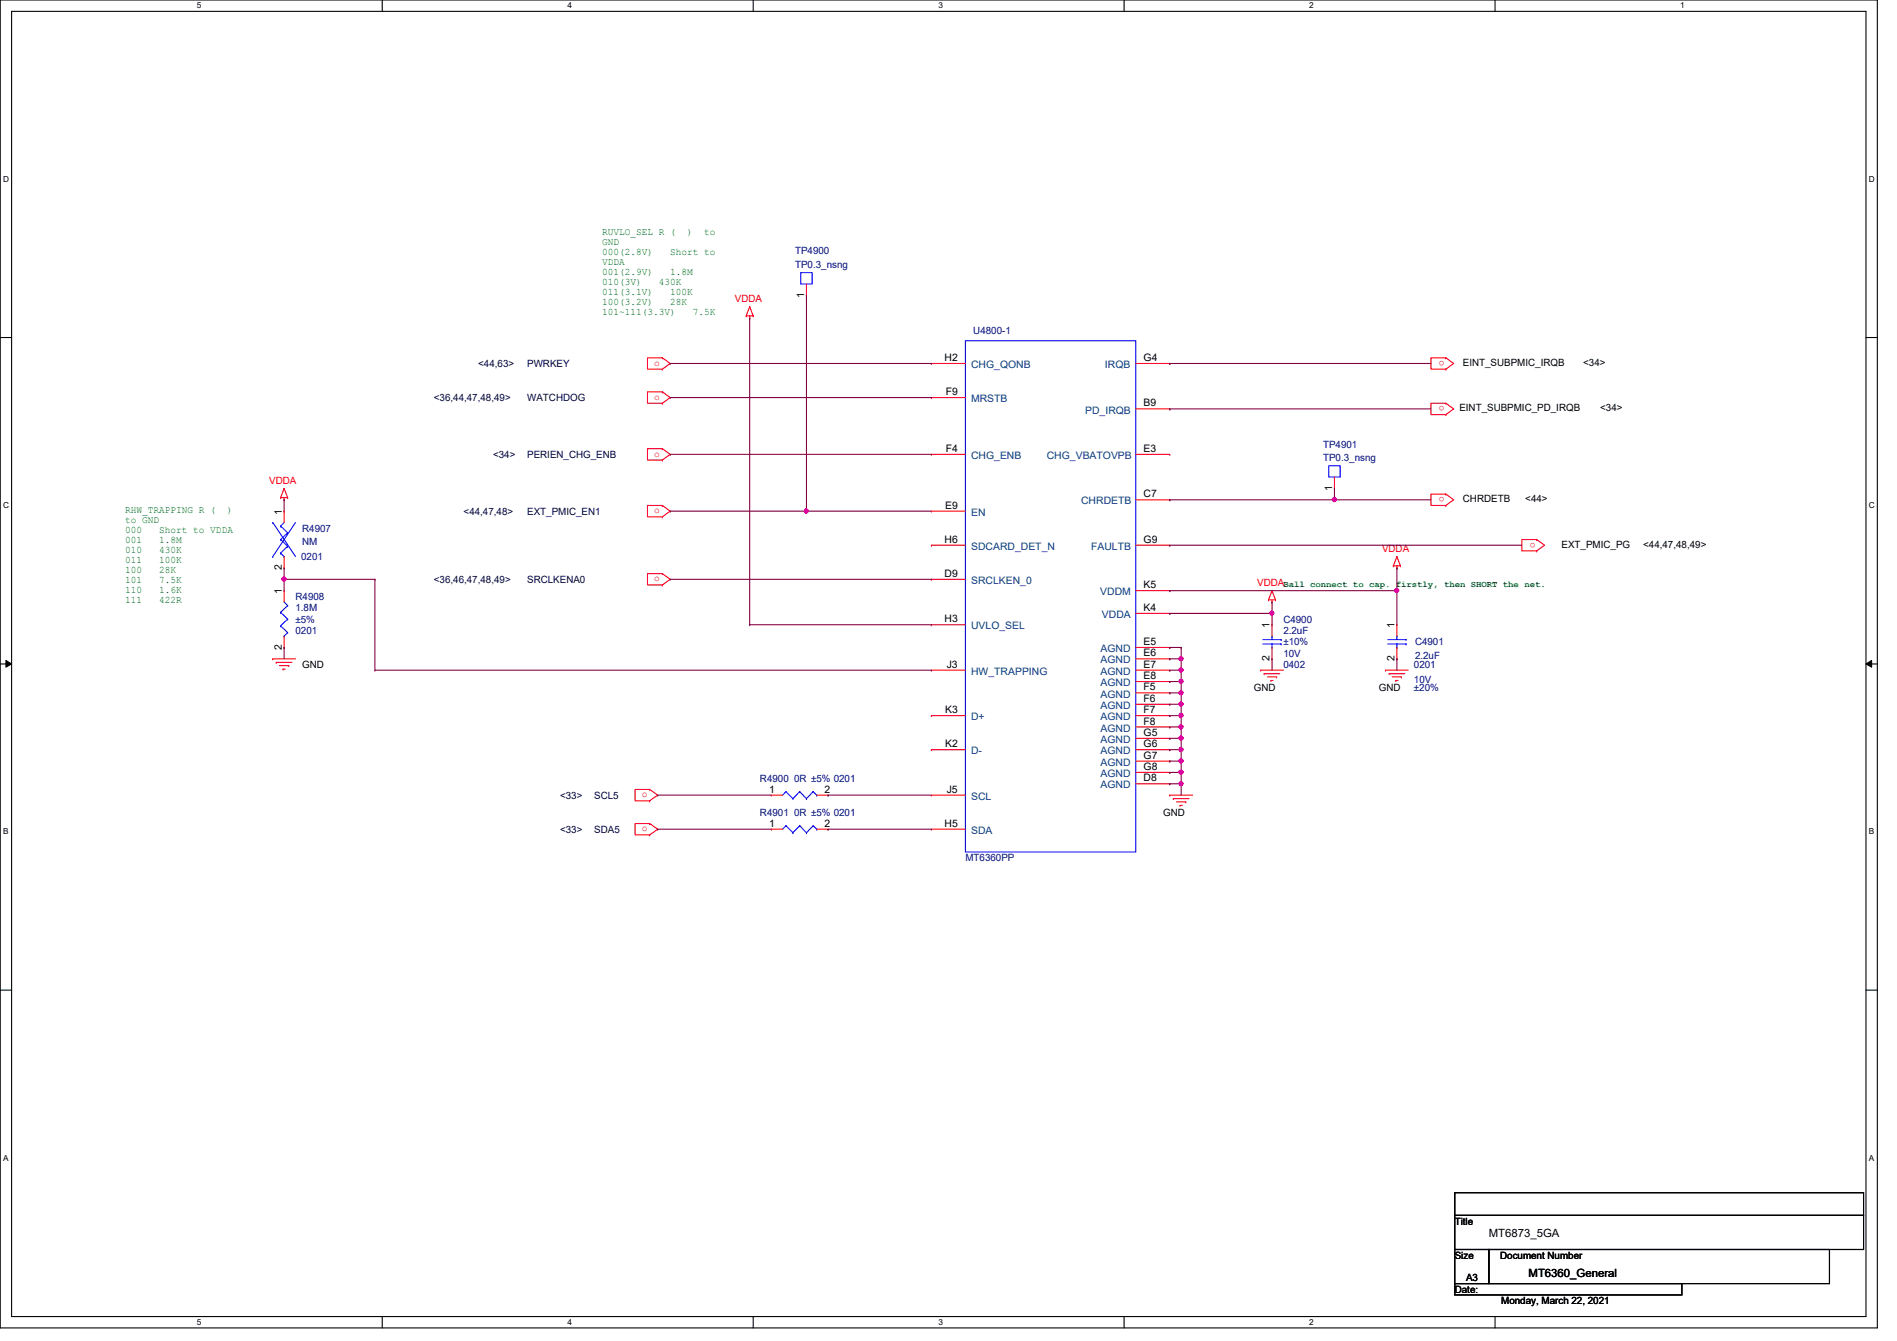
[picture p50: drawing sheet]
<svg xmlns="http://www.w3.org/2000/svg" width="297mm" height="210mm" viewBox="0 0 297 210" stroke-linecap="round" stroke-linejoin="round" font-family="sans-serif">
<defs><g id="words">
<g font-size="1.8">
<text x="233.1" y="193.6">MT6873_5GA</text>
<text x="239.3" y="199.9">MT6360_General</text>
</g>
<g font-size="1.6" fill="#008000">
<text x="94.3" y="36.8">RUVLO_SEL R (</text>
<text x="94.3" y="38.4">GND</text>
<text x="94.3" y="39.9">000(2.8V)</text>
<text x="94.3" y="41.5">VDDA</text>
<text x="104.9" y="39.9">Short to</text>
<text x="107.6" y="36.8">)</text>
<text x="110.3" y="36.8">to</text>
<text x="94.3" y="43.1">001(2.9V)</text>
<text x="94.3" y="44.6">010(3V)</text>
<text x="94.3" y="46.2">011(3.1V)</text>
<text x="94.3" y="47.8">100(3.2V)</text>
<text x="103.2" y="44.6">430K</text>
<text x="104.9" y="43.1">1.8M</text>
<text x="104.9" y="46.2">100K</text>
<text x="104.9" y="47.8">28K</text>
<text x="94.3" y="49.3">101~111(3.3V)</text>
<text x="108.5" y="49.3">7.5K</text>
<text x="19.6" y="81.9">to GND</text>
<text x="19.6" y="83.5">000</text>
<text x="19.6" y="80.3">RHW_TRAPPING R (</text>
<text x="24.9" y="83.5">Short to VDDA</text>
<text x="35.6" y="80.3">)</text>
<text x="19.6" y="85">001</text>
<text x="19.6" y="86.6">010</text>
<text x="19.6" y="88.2">011</text>
<text x="19.6" y="89.7">100</text>
<text x="24.9" y="86.6">430K</text>
<text x="24.9" y="85">1.8M</text>
<text x="24.9" y="88.2">100K</text>
<text x="24.9" y="89.7">28K</text>
<text x="19.6" y="91.3">101</text>
<text x="19.6" y="92.9">110</text>
<text x="19.6" y="94.4">111</text>
<text x="24.9" y="91.3">7.5K</text>
<text x="24.9" y="92.9">1.6K</text>
<text x="24.9" y="94.4">422R</text>
</g>
<g font-size="1.6" fill="#000080">
<text x="124.5" y="39.8">TP4900</text>
<text x="124.5" y="42">TP0.3_nsng</text>
<text x="152.4" y="52.3">U4800-1</text>
<text x="207.2" y="70.1">TP4901</text>
<text x="207.2" y="72.2">TP0.3_nsng</text>
<text x="47.3" y="83.2">R4907</text>
<text x="47.2" y="87.7">0201</text>
<text x="47.3" y="85.3">NM</text>
<text x="46.3" y="93.9">R4908</text>
<text x="46.3" y="95.7">1.8M</text>
<text x="46.3" y="97.5">±5%</text>
<text x="46.3" y="99.2">0201</text>
<text x="201" y="97.5">C4900</text>
<text x="201" y="99.2">2.2uF</text>
<text x="201" y="101">±10%</text>
<text x="221.6" y="101">C4901</text>
<text x="201" y="104.6">0402</text>
<text x="201" y="102.8">10V</text>
<text x="221.4" y="104.6">0201</text>
<text x="221.4" y="106.9">10V</text>
<text x="221.6" y="103.1">2.2uF</text>
<text x="221.4" y="108.1">±20%</text>
<text x="119" y="122.3">R4900 0R ±5% 0201</text>
<text x="119" y="127.7">R4901 0R ±5% 0201</text>
<text x="151.2" y="134.8">MT6360PP</text>
</g>
<g font-size="1.6" fill="#f00">
<text x="115.1" y="47.3">VDDA</text>
<text x="102.4" y="57.2">o</text>
<text x="226.2" y="56.5" transform="rotate(180 226.2 56.5)">o</text>
<text x="102.4" y="62.6">o</text>
<text x="226.2" y="63.6" transform="rotate(180 226.2 63.6)">o</text>
<text x="102.4" y="71.5">o</text>
<text x="42.2" y="75.8">VDDA</text>
<text x="226.2" y="77.8" transform="rotate(180 226.2 77.8)">o</text>
<text x="102.4" y="80.3">o</text>
<text x="216.4" y="86.4">VDDA</text>
<text x="240.4" y="84.9" transform="rotate(180 240.4 84.9)">o</text>
<text x="102.4" y="91">o</text>
<text x="196.8" y="91.8">VDDA</text>
<text x="100.5" y="124.8">o</text>
<text x="100.5" y="130.1">o</text>
</g>
<g font-size="1.6">
<text x="125.9" y="46.6" transform="rotate(-90 125.9 46.6)">1</text>
<text x="147.9" y="56.5">H2</text>
<text x="179.1" y="56.5">G4</text>
<text x="229.1" y="57.3">EINT_SUBPMIC_IRQB</text>
<text x="247.9" y="57.3">&lt;34&gt;</text>
<text x="148.1" y="61.8">F9</text>
<text x="179.1" y="63.6">B9</text>
<text x="228.5" y="64.4">EINT_SUBPMIC_PD_IRQB</text>
<text x="250.6" y="64.4">&lt;34&gt;</text>
<text x="148.1" y="70.7">F4</text>
<text x="179.1" y="70.7">E3</text>
<text x="179.1" y="77.9">C7</text>
<text x="208.6" y="76.8" transform="rotate(-90 208.6 76.8)">1</text>
<text x="44.1" y="80.6" transform="rotate(-90 44.1 80.6)">1</text>
<text x="148" y="79.6">E9</text>
<text x="229.1" y="78.6">CHRDETB</text>
<text x="238.8" y="78.6">&lt;44&gt;</text>
<text x="44.1" y="89.2" transform="rotate(-90 44.1 89.2)">2</text>
<text x="147.9" y="85">H6</text>
<text x="179.1" y="85">G9</text>
<text x="244.5" y="85.7">EXT_PMIC_PG</text>
<text x="257.3" y="85.7">&lt;44,47,48,49&gt;</text>
<text x="44.1" y="93" transform="rotate(-90 44.1 93)">1</text>
<text x="147.9" y="90.3">D9</text>
<text x="179.1" y="95.6">K4</text>
<text x="179.1" y="92.1">K5</text>
<text x="44.1" y="101.7" transform="rotate(-90 44.1 101.7)">2</text>
<text x="147.9" y="97.4">H3</text>
<text x="179.1" y="101">E5</text>
<text x="198.8" y="98.3" transform="rotate(-90 198.8 98.3)">1</text>
<text x="218.4" y="98.3" transform="rotate(-90 218.4 98.3)">1</text>
<text x="47.3" y="104.6">GND</text>
<text x="148.2" y="104.5">J3</text>
<text x="179.1" y="102.7">E6</text>
<text x="179.1" y="106.3">E8</text>
<text x="179.1" y="104.5">E7</text>
<text x="198.8" y="103.5" transform="rotate(-90 198.8 103.5)">2</text>
<text x="218.4" y="103.5" transform="rotate(-90 218.4 103.5)">2</text>
<text x="148" y="111.6">K3</text>
<text x="179.1" y="108.1">F5</text>
<text x="179.1" y="109.9">F6</text>
<text x="179.1" y="111.6">F7</text>
<text x="179.1" y="113.4">F8</text>
<text x="196.3" y="108.1">GND</text>
<text x="215.9" y="108.1">GND</text>
<text x="148" y="117">K2</text>
<text x="179.1" y="115.2">G5</text>
<text x="179.1" y="117">G6</text>
<text x="179.1" y="118.7">G7</text>
<text x="120.4" y="124.1">1</text>
<text x="129.1" y="124.1">2</text>
<text x="148.2" y="124.1">J5</text>
<text x="179.1" y="120.5">G8</text>
<text x="179.1" y="122.3">D8</text>
<text x="120.4" y="129.4">1</text>
<text x="129.1" y="129.4">2</text>
<text x="147.9" y="129.4">H5</text>
<text x="182.1" y="127.7">GND</text>
<text x="227.8" y="191.7">Title</text>
<text x="227.8" y="197">Size</text>
<text x="234.9" y="197">Document Number</text>
<text x="227.8" y="202.4">Date:</text>
<text x="229.6" y="200.6">A3</text>
<text x="235.1" y="204.1">Monday, March 22, 2021</text>
</g>
<g font-size="1.6" fill="#000040">
<text x="74.9" y="57.4">&lt;44,63&gt;</text>
<text x="82.5" y="57.4">PWRKEY</text>
<text x="67.9" y="62.8">&lt;36,44,47,48,49&gt;</text>
<text x="82.5" y="62.8">WATCHDOG</text>
<text x="77.2" y="71.7">&lt;34&gt;</text>
<text x="82.5" y="71.7">PERIEN_CHG_ENB</text>
<text x="72.6" y="80.6">&lt;44,47,48&gt;</text>
<text x="82.5" y="80.6">EXT_PMIC_EN1</text>
<text x="67.9" y="91.2">&lt;36,46,47,48,49&gt;</text>
<text x="82.5" y="91.2">SRCLKENA0</text>
<text x="87.7" y="125">&lt;33&gt;</text>
<text x="93" y="125">SCL5</text>
<text x="87.7" y="130.3">&lt;33&gt;</text>
<text x="93" y="130.3">SDA5</text>
</g>
<g font-size="1.6" fill="#004080">
<text x="152.1" y="57.6">CHG_QONB</text>
<text x="173" y="57.6">IRQB</text>
<text x="152.1" y="62.9">MRSTB</text>
<text x="169.9" y="64.7">PD_IRQB</text>
<text x="152.1" y="71.8">CHG_ENB</text>
<text x="163.9" y="71.8">CHG_VBATOVPB</text>
<text x="152.1" y="80.7">EN</text>
<text x="169.3" y="79">CHRDETB</text>
<text x="152.1" y="86.1">SDCARD_DET_N</text>
<text x="170.9" y="86.1">FAULTB</text>
<text x="152.1" y="91.4">SRCLKEN_0</text>
<text x="172.3" y="93.2">VDDM</text>
<text x="152.1" y="98.5">UVLO_SEL</text>
<text x="172.5" y="96.7">VDDA</text>
<text x="152.1" y="105.6">HW_TRAPPING</text>
<text x="172.3" y="102.1">AGND</text>
<text x="172.3" y="103.8">AGND</text>
<text x="172.3" y="107.4">AGND</text>
<text x="172.3" y="105.6">AGND</text>
<text x="152.1" y="112.7">D+</text>
<text x="172.3" y="109.2">AGND</text>
<text x="172.3" y="111">AGND</text>
<text x="172.3" y="112.7">AGND</text>
<text x="152.1" y="118.1">D-</text>
<text x="172.3" y="114.5">AGND</text>
<text x="172.3" y="116.3">AGND</text>
<text x="172.3" y="118.1">AGND</text>
<text x="172.3" y="119.8">AGND</text>
<text x="152.1" y="125.2">SCL</text>
<text x="172.3" y="121.6">AGND</text>
<text x="172.3" y="123.4">AGND</text>
<text x="152.1" y="130.5">SDA</text>
</g>
<text font-size="1.4" fill="#008000" x="201" y="91.8">Ball connect to cap. firstly, then SHORT the net.</text>
<g font-size="1.3">
<text x="30.8" y="1.3">5</text>
<text x="88.9" y="1.3">4</text>
<text x="146.9" y="1.3">3</text>
<text x="205" y="1.3">2</text>
<text x="263.1" y="1.3">1</text>
<text x=".5" y="28.4">D</text>
<text x="292.6" y="28.4">D</text>
<text x=".5" y="79.5">C</text>
<text x="292.6" y="79.5">C</text>
<text x=".5" y="130.6">B</text>
<text x="292.6" y="130.6">B</text>
<text x=".5" y="181.7">A</text>
<text x="292.6" y="181.7">A</text>
<text x="30.8" y="207.4">5</text>
<text x="88.9" y="207.4">4</text>
<text x="146.9" y="207.4">3</text>
<text x="205" y="207.4">2</text>
</g>
</g></defs>
<path d="M0 0h294v207.9h-294zM1.8 1.8h290.4v204.3h-290.4z" fill="none" stroke="#000" stroke-width=".17"/>
<g fill="#fff">
<path d="M30.8 .2h.7v1.4h-.7z"/>
<path d="M30.8 206.2h.7v1.4h-.7z"/>
</g>
<path d="M59.9 0v1.8M59.9 206.1v1.8" fill="none" stroke="#000" stroke-width=".17"/>
<g fill="#fff">
<path d="M88.9 .2h.6v1.4h-.6z"/>
<path d="M88.9 206.2h.6v1.4h-.6z"/>
</g>
<path d="M117.9 0v1.8M117.9 206.1v1.8" fill="none" stroke="#000" stroke-width=".17"/>
<g fill="#fff">
<path d="M146.9 .2h.7v1.4h-.7z"/>
<path d="M146.9 206.2h.7v1.4h-.7z"/>
</g>
<path d="M176 0v1.8M176 206.1v1.8" fill="none" stroke="#000" stroke-width=".17"/>
<g fill="#fff">
<path d="M205 .2h.7v1.4h-.7z"/>
<path d="M205 206.2h.7v1.4h-.7z"/>
</g>
<path d="M234.1 0v1.8M234.1 206.1v1.8" fill="none" stroke="#000" stroke-width=".17"/>
<g fill="#fff">
<path d="M263.1 .2h.7v1.4h-.7z"/>
<path d="M.5 27.3h.9v1.4h-.9z"/>
<path d="M292.6 27.3h.9v1.4h-.9z"/>
<path d="M.5 78.4h.9v1.4h-.9z"/>
<path d="M292.6 78.4h.9v1.4h-.9z"/>
</g>
<path d="M0 52.8h1.8M292.2 52.8h1.8" fill="none" stroke="#000" stroke-width=".17"/>
<g fill="#fff">
<path d="M.5 129.5h.8v1.4h-.8z"/>
<path d="M292.6 129.5h.9v1.4h-.9z"/>
</g>
<path d="M0 103.9h1.8M292.2 103.9h1.8" fill="none" stroke="#000" stroke-width=".17"/>
<path d="M.9 103.4l.9 .5-.9 .5zM292.2 103.9l.9-.5v1z" fill="#000"/>
<path d="M.9 103.4l.9 .5-.9 .5zM292.2 103.9l.9-.5v1z" fill="none" stroke="#000" stroke-width=".16"/>
<g fill="#fff">
<path d="M.5 180.5h.8v1.4h-.8z"/>
<path d="M292.6 180.5h.9v1.4h-.9z"/>
</g>
<path d="M0 155h1.8M292.2 155h1.8M227.8 186.7h64v3.5h-64zM227.8 190.2h64v5.4h-64zM227.8 195.6h5.3v5.3h-5.3zM233.1 195.6h53.4v5.3h-53.4zM227.8 200.9h35.6v1.8h-35.6z" fill="none" stroke="#000" stroke-width=".17"/>
<g fill="none" stroke="#f00" stroke-width=".17">
<path d="M103.7 56h.1M103.7 57.8h.1M103.7 56h-2.3v1.8h2.3M103.7 56l1.2 .9-1.2 .9M116.8 49.4h.1M116.8 49.4h1.1M117.4 49.8h.1M117.4 48h.1M117.4 49.4v.4M117.4 48l-.6 1.4M117.4 48l.5 1.4M117.9 49.4h.1"/>
<path d="M126.3 46.2h.1M126.3 44.4v1.8M145.8 56.9h.1M145.8 56.9h5.4M177.8 56.9h5.4M183.2 56.9h.1M226.4 57.8h.1M226.4 56h.1M226.4 56h-2.3v1.8h2.3M226.4 56l1.2 .9-1.2 .9M43.9 77.9h.1M43.9 77.9h1.1"/>
<path d="M44.5 78.2h.1M44.5 76.5h.1M44.5 77.9v.3M44.5 76.5l-.6 1.4M44.5 76.5l.5 1.4M45 77.9h.1M103.7 61.3h.1M103.7 63.1h.1M103.7 61.3h-2.3v1.8h2.3M103.7 70.2h.1M103.7 72h.1M103.7 70.2h-2.3v1.8h2.3"/>
<path d="M103.7 79.1h.1M103.7 79.1h-2.3v1.8h2.3M103.7 61.3l1.2 .9-1.2 .9M103.7 70.2l1.2 .9-1.2 .9M103.7 79.1l1.2 .9-1.2 .9M145.8 62.2h.1M145.8 71.1h.1M145.8 62.2h5.4M145.8 71.1h5.4M177.8 64h5.4M177.8 71.1h5.4M177.8 78.2h5.4"/>
<path d="M183.2 64h.1M183.2 78.2h.1M183.2 71.1h.1M209 76.5h.1M209 74.7v1.8M226.4 64.9h.1M226.4 63.1h.1M226.4 63.1h-2.3v1.8h2.3M226.4 79.1h.1M226.4 77.3h.1M226.4 77.3h-2.3v1.8h2.3M226.4 63.1l1.2 .9-1.2 .9"/>
<path d="M226.4 77.3l1.2 .9-1.2 .9M44.5 92.5h.1M44.5 80h.1M44.5 88.9h.1M44.5 80v1.8M44.5 87.1v1.8M44.5 92.5v1.7M44.5 99.6v1.7M103.7 80.9h.1M103.7 89.8h.1M103.7 91.6h.1M103.7 89.8h-2.3v1.8h2.3"/>
<path d="M103.7 89.8l1.2 .9-1.2 .9M145.8 97.8h.1M145.8 80h.1M145.8 85.3h.1M145.8 90.7h.1M145.8 97.8h5.4M145.8 85.3h5.4M145.8 80h5.4M145.8 90.7h5.4M177.8 92.5h5.4M177.8 96h5.4M177.8 85.3h5.4"/>
<path d="M183.2 92.5h.1M183.2 96h.1M183.2 85.3h.1M198.6 93.9h.1M198.6 93.9h1.1M199.2 94.2h.1M199.2 92.5h.1M199.2 97.8h.1M199.2 93.9v.3M199.2 97.8v1.8M199.2 92.5l-.6 1.4M199.2 92.5l.5 1.4"/>
<path d="M199.7 93.9h.1M218.2 88.6h.1M218.2 88.6h1.1M218.7 88.9h.1M218.7 87.1h.1M218.7 97.8h.1M218.7 88.6v.3M218.7 97.8v1.8M218.7 87.1l-.5 1.5M218.7 87.1l.6 1.5M219.3 88.6h.1M240.6 86.2h.1"/>
<path d="M240.6 84.5h.1M240.6 84.5h-2.3v1.7h2.3M240.6 84.5l1.2 .8-1.2 .9M42.7 103.1h.1M42.7 103.1h3.6M43.3 103.7h.1M43.3 103.7h2.4M43.8 104.2h1.4M44.3 104.7h.1M44.3 104.7h.4M44.5 101.3h.1M45.2 104.2h.1"/>
<path d="M145.8 112h.1M145.8 117.3h.1M145.8 104.9h.1M145.8 104.9h5.4M145.8 112h5.4M145.8 117.3h5.4M177.8 103.1h5.4M177.8 104.9h5.4M177.8 112h5.4M177.8 117.3h5.4M177.8 101.3h5.4M177.8 106.7h5.4"/>
<path d="M177.8 108.5h5.4M177.8 110.2h5.4M177.8 113.8h5.4M177.8 115.6h5.4M177.8 119.1h5.4M183.2 101.3h.1M183.2 103.1h.1M183.2 106.7h.1M183.2 108.5h.1M183.2 110.2h.1M183.2 112h.1M183.2 113.8h.1"/>
<path d="M183.2 115.6h.1M183.2 117.3h.1M183.2 119.1h.1M183.2 104.9h.1M197.4 104.9h.1M197.4 104.9h3.6M197.9 105.5h.1M197.9 105.5h2.5M198.5 106h1.4M199 106.5h.1M199 106.5h.3M199.2 103.1h.1"/>
<path d="M199.2 101.3v1.8M199.9 106h.1M217 104.9h.1M217 104.9h3.5M217.5 105.5h.1M217.5 105.5h2.5M218 106h1.5M218.6 106.5h.1M218.6 106.5h.3M218.7 103.1h.1M218.7 101.3v1.8M219.5 106h.1"/>
<path d="M101.7 123.6h.1M101.7 125.3h.1M101.7 123.6h-2.3v1.7h2.3M101.7 128.9h.1M101.7 130.7h.1M101.7 128.9h-2.3v1.8h2.3M101.7 123.6l1.3 .9-1.3 .8M101.7 128.9l1.3 .9-1.3 .9M120.8 124.5h.1M120.8 129.8h.1M120.8 124.5h1.8M120.8 129.8h1.8"/>
<path d="M127.9 124.5h1.8M127.9 129.8h1.8M129.7 124.5h.1M129.7 129.8h.1M145.8 124.5h.1M145.8 129.8h.1M145.8 124.5h5.4M145.8 129.8h5.4M177.8 120.9h5.4M177.8 122.7h5.4M183.2 124.5h.1M183.2 120.9h.1"/>
<path d="M183.2 122.7h.1M183.2 124.5h3.5M183.7 125h.1M183.7 125h2.5M184.2 125.5h1.5M184.8 126.1h.1M184.8 126.1h.3M185.7 125.5h.1"/>
</g>
<g fill="none" stroke="#00f" stroke-width=".17">
<path d="M125.4 42.7h1.8v1.7h-1.8zM151.2 53.3h26.6v80h-26.6zM208.1 72.9h1.7v1.8h-1.7zM42.7 81.8h.1M42.7 87.1h.1M42.7 81.8l3.6 5.3M43.9 95.8h.1M43.9 98h.1M43.9 82.3h.1M43.9 84.5h.1M43.9 86.6h.1M43.9 95.8l1.1 1.1"/>
<path d="M43.9 98l1.1 1M43.9 82.3l1.1 1.1M43.9 84.5l1.1 1M43.9 86.6l.6 .5M44.5 99.6h.1M44.5 87.1h.1M44.5 94.2l.5 .6M44.5 81.8l-.6 .5M45 94.8h.1M45 96.9h.1M45 99h.1M45 83.4h.1"/>
<path d="M45 85.5h.1M45 94.8l-1.1 1M45 96.9l-1.1 1.1M45 99l-.5 .6M45 83.4l-1.1 1.1M45 85.5l-1.1 1.1M46.3 81.8l-3.6 5.3M199.2 99.6h.1M199.2 99.6v.5M218.7 99.6h.1M218.7 99.6v.5M197.7 100.1h2.9"/>
<path d="M197.7 100.8h2.9M199.2 101.3h.1M199.2 100.8v.5M200.6 100.1h.1M200.6 100.8h.1M217.3 100.1h2.9M217.3 100.8h2.9M218.7 101.3h.1M218.7 100.8v.5M220.2 100.1h.1M220.2 100.8h.1M123.1 123.9h.1"/>
<path d="M123.1 129.2h.1M123.1 123.9l-.5 .6M123.1 123.9l1.1 1.1M123.1 129.2l-.5 .6M123.1 129.2l1.1 1.1M124.2 125h.1M124.2 130.3h.1M125.2 123.9h.1M125.2 129.2h.1M125.2 123.9l-1 1.1M125.2 123.9l1.1 1.1M125.2 129.2l-1 1.1"/>
<path d="M125.2 129.2l1.1 1.1M126.3 125h.1M126.3 130.3h.1M127.3 123.9h.1M127.3 129.2h.1M127.3 123.9l-1 1.1M127.3 123.9l.6 .6M127.3 129.2l-1 1.1M127.3 129.2l.6 .6M127.9 124.5h.1M127.9 129.8h.1"/>
</g>
<path d="M126.3 46.2h.1M126.3 46.2v33.8" fill="none" stroke="#800040" stroke-width=".17"/>
<circle cx="126.3" cy="80" r=".32" fill="#f0f"/>
<circle cx="126.3" cy="80" r=".32" fill="none" stroke="#f0f" stroke-width=".17"/>
<g fill="none" stroke="#800040" stroke-width=".17">
<path d="M104.9 56.9h.1M104.9 56.9h40.9M117.4 49.8h.1M117.4 49.8v48M183.2 56.9h.1M183.2 56.9h40.9M44.5 78.2h.1M44.5 78.2v1.8M104.9 62.2h.1M104.9 71.1h.1M104.9 62.2h40.9M104.9 71.1h40.9"/>
<path d="M183.2 64h.1M183.2 78.2h.1M183.2 64h40.9M183.2 78.2h40.9M209 76.5h.1M209 78.2h.1M209 76.5v1.7"/>
</g>
<circle cx="208.9" cy="78.2" r=".32" fill="#f0f"/>
<circle cx="208.9" cy="78.2" r=".32" fill="none" stroke="#f0f" stroke-width=".17"/>
<path d="M44.5 88.9h.1M44.5 90.7h.1M44.5 88.9v1.8M44.5 90.7h14.2M104.9 80h.1M104.9 80h40.9M126.3 80h.1M183.2 85.3h.1M183.2 85.3h55.1M218.7 88.9h.1M218.7 88.9v3.6" fill="none" stroke="#800040" stroke-width=".17"/>
<circle cx="44.5" cy="90.7" r=".32" fill="#f0f"/>
<circle cx="44.5" cy="90.7" r=".32" fill="none" stroke="#f0f" stroke-width=".17"/>
<path d="M44.5 90.7h.1M44.5 90.7v1.8M58.7 90.7h.1M58.7 90.7v14.2M104.9 90.7h.1M104.9 90.7h40.9M183.2 92.5h.1M183.2 92.5h35.5" fill="none" stroke="#800040" stroke-width=".17"/>
<circle cx="218.7" cy="92.4" r=".32" fill="#f0f"/>
<circle cx="218.7" cy="92.4" r=".32" fill="none" stroke="#f0f" stroke-width=".17"/>
<path d="M183.2 96h.1M183.2 96h16M218.7 92.5h.1M218.7 92.5v5.3" fill="none" stroke="#800040" stroke-width=".17"/>
<circle cx="199.2" cy="96" r=".32" fill="#f0f"/>
<circle cx="199.2" cy="96" r=".32" fill="none" stroke="#f0f" stroke-width=".17"/>
<g fill="none" stroke="#800040" stroke-width=".17">
<path d="M117.4 97.8h.1M117.4 97.8h28.4M199.2 96h.1M199.2 96v1.8M44.5 101.3h.1M44.5 101.3v1.8M183.2 101.3h.1M183.2 103.1h.1M183.2 101.3h1.8M183.2 103.1h1.8M185 101.3h.1M185 103.1h.1"/>
<path d="M185 101.3v3.6"/>
</g>
<circle cx="184.9" cy="103.1" r=".32" fill="#f0f"/>
<circle cx="184.9" cy="103.1" r=".32" fill="none" stroke="#f0f" stroke-width=".17"/>
<path d="M58.7 104.9h.1M58.7 104.9h87.1M183.2 104.9h.1M183.2 104.9h1.8M185 104.9h.1M185 104.9v1.8M199.2 103.1h.1M199.2 103.1v1.8M218.7 103.1h.1M218.7 103.1v1.8" fill="none" stroke="#800040" stroke-width=".17"/>
<circle cx="184.9" cy="106.7" r=".32" fill="#f0f"/>
<circle cx="184.9" cy="106.7" r=".32" fill="none" stroke="#f0f" stroke-width=".17"/>
<circle cx="184.9" cy="104.9" r=".32" fill="#f0f"/>
<circle cx="184.9" cy="104.9" r=".32" fill="none" stroke="#f0f" stroke-width=".17"/>
<path d="M183.2 106.7h.1M183.2 108.5h.1M183.2 106.7h1.8M183.2 108.5h1.8M185 106.7h.1M185 108.5h.1M185 106.7v3.5" fill="none" stroke="#800040" stroke-width=".17"/>
<circle cx="184.9" cy="110.2" r=".32" fill="#f0f"/>
<circle cx="184.9" cy="110.2" r=".32" fill="none" stroke="#f0f" stroke-width=".17"/>
<circle cx="184.9" cy="108.4" r=".32" fill="#f0f"/>
<circle cx="184.9" cy="108.4" r=".32" fill="none" stroke="#f0f" stroke-width=".17"/>
<path d="M183.2 110.2h.1M183.2 112h.1M183.2 110.2h1.8M183.2 112h1.8M185 110.2h.1M185 112h.1M185 110.2v3.6" fill="none" stroke="#800040" stroke-width=".17"/>
<circle cx="184.9" cy="112" r=".32" fill="#f0f"/>
<circle cx="184.9" cy="112" r=".32" fill="none" stroke="#f0f" stroke-width=".17"/>
<path d="M183.2 113.8h.1M183.2 113.8h1.8M185 113.8h.1M185 113.8v1.8" fill="none" stroke="#800040" stroke-width=".17"/>
<circle cx="184.9" cy="113.8" r=".32" fill="#f0f"/>
<circle cx="184.9" cy="113.8" r=".32" fill="none" stroke="#f0f" stroke-width=".17"/>
<path d="M183.2 115.6h.1M183.2 115.6h1.8M185 115.6h.1M185 115.6v1.7" fill="none" stroke="#800040" stroke-width=".17"/>
<circle cx="184.9" cy="115.5" r=".32" fill="#f0f"/>
<circle cx="184.9" cy="115.5" r=".32" fill="none" stroke="#f0f" stroke-width=".17"/>
<path d="M183.2 117.3h.1M183.2 117.3h1.8M185 117.3h.1M185 117.3v1.8" fill="none" stroke="#800040" stroke-width=".17"/>
<circle cx="184.9" cy="119.1" r=".32" fill="#f0f"/>
<circle cx="184.9" cy="119.1" r=".32" fill="none" stroke="#f0f" stroke-width=".17"/>
<circle cx="184.9" cy="117.3" r=".32" fill="#f0f"/>
<circle cx="184.9" cy="117.3" r=".32" fill="none" stroke="#f0f" stroke-width=".17"/>
<path d="M183.2 119.1h.1M183.2 119.1h1.8M185 119.1h.1M185 119.1v1.8h-1.8M183.2 120.9h.1" fill="none" stroke="#800040" stroke-width=".17"/>
<circle cx="184.9" cy="120.9" r=".32" fill="#f0f"/>
<circle cx="184.9" cy="120.9" r=".32" fill="none" stroke="#f0f" stroke-width=".17"/>
<path d="M183.2 122.7h.1M183.2 122.7h1.8M185 120.9h.1M185 122.7h.1M185 120.9v3.6" fill="none" stroke="#800040" stroke-width=".17"/>
<circle cx="184.9" cy="122.7" r=".32" fill="#f0f"/>
<circle cx="184.9" cy="122.7" r=".32" fill="none" stroke="#f0f" stroke-width=".17"/>
<path d="M199.2 94.2h.1M199.2 94.2v1.8M103 124.5h.1M103 129.8h.1M103 124.5h17.8M103 129.8h17.8M129.7 124.5h.1M129.7 129.8h.1M129.7 124.5h16.1M129.7 129.8h16.1" fill="none" stroke="#800040" stroke-width=".17"/>
<circle cx="126.3" cy="80" r=".32" fill="#f0f"/>
<circle cx="126.3" cy="80" r=".32" fill="none" stroke="#f0f" stroke-width=".17"/>
<circle cx="208.9" cy="78.2" r=".32" fill="#f0f"/>
<circle cx="208.9" cy="78.2" r=".32" fill="none" stroke="#f0f" stroke-width=".17"/>
<circle cx="44.5" cy="90.7" r=".32" fill="#f0f"/>
<circle cx="44.5" cy="90.7" r=".32" fill="none" stroke="#f0f" stroke-width=".17"/>
<circle cx="218.7" cy="92.4" r=".32" fill="#f0f"/>
<circle cx="218.7" cy="92.4" r=".32" fill="none" stroke="#f0f" stroke-width=".17"/>
<circle cx="199.2" cy="96" r=".32" fill="#f0f"/>
<circle cx="199.2" cy="96" r=".32" fill="none" stroke="#f0f" stroke-width=".17"/>
<circle cx="184.9" cy="103.1" r=".32" fill="#f0f"/>
<circle cx="184.9" cy="103.1" r=".32" fill="none" stroke="#f0f" stroke-width=".17"/>
<circle cx="184.9" cy="106.7" r=".32" fill="#f0f"/>
<circle cx="184.9" cy="106.7" r=".32" fill="none" stroke="#f0f" stroke-width=".17"/>
<circle cx="184.9" cy="104.9" r=".32" fill="#f0f"/>
<circle cx="184.9" cy="104.9" r=".32" fill="none" stroke="#f0f" stroke-width=".17"/>
<circle cx="184.9" cy="110.2" r=".32" fill="#f0f"/>
<circle cx="184.9" cy="110.2" r=".32" fill="none" stroke="#f0f" stroke-width=".17"/>
<circle cx="184.9" cy="108.4" r=".32" fill="#f0f"/>
<circle cx="184.9" cy="108.4" r=".32" fill="none" stroke="#f0f" stroke-width=".17"/>
<circle cx="184.9" cy="112" r=".32" fill="#f0f"/>
<circle cx="184.9" cy="112" r=".32" fill="none" stroke="#f0f" stroke-width=".17"/>
<circle cx="184.9" cy="113.8" r=".32" fill="#f0f"/>
<circle cx="184.9" cy="113.8" r=".32" fill="none" stroke="#f0f" stroke-width=".17"/>
<circle cx="184.9" cy="115.5" r=".32" fill="#f0f"/>
<circle cx="184.9" cy="115.5" r=".32" fill="none" stroke="#f0f" stroke-width=".17"/>
<circle cx="184.9" cy="119.1" r=".32" fill="#f0f"/>
<circle cx="184.9" cy="119.1" r=".32" fill="none" stroke="#f0f" stroke-width=".17"/>
<circle cx="184.9" cy="117.3" r=".32" fill="#f0f"/>
<circle cx="184.9" cy="117.3" r=".32" fill="none" stroke="#f0f" stroke-width=".17"/>
<circle cx="184.9" cy="120.9" r=".32" fill="#f0f"/>
<circle cx="184.9" cy="120.9" r=".32" fill="none" stroke="#f0f" stroke-width=".17"/>
<circle cx="184.9" cy="122.7" r=".32" fill="#f0f"/>
<circle cx="184.9" cy="122.7" r=".32" fill="none" stroke="#f0f" stroke-width=".17"/>
<use href="#words"/>
</svg>
